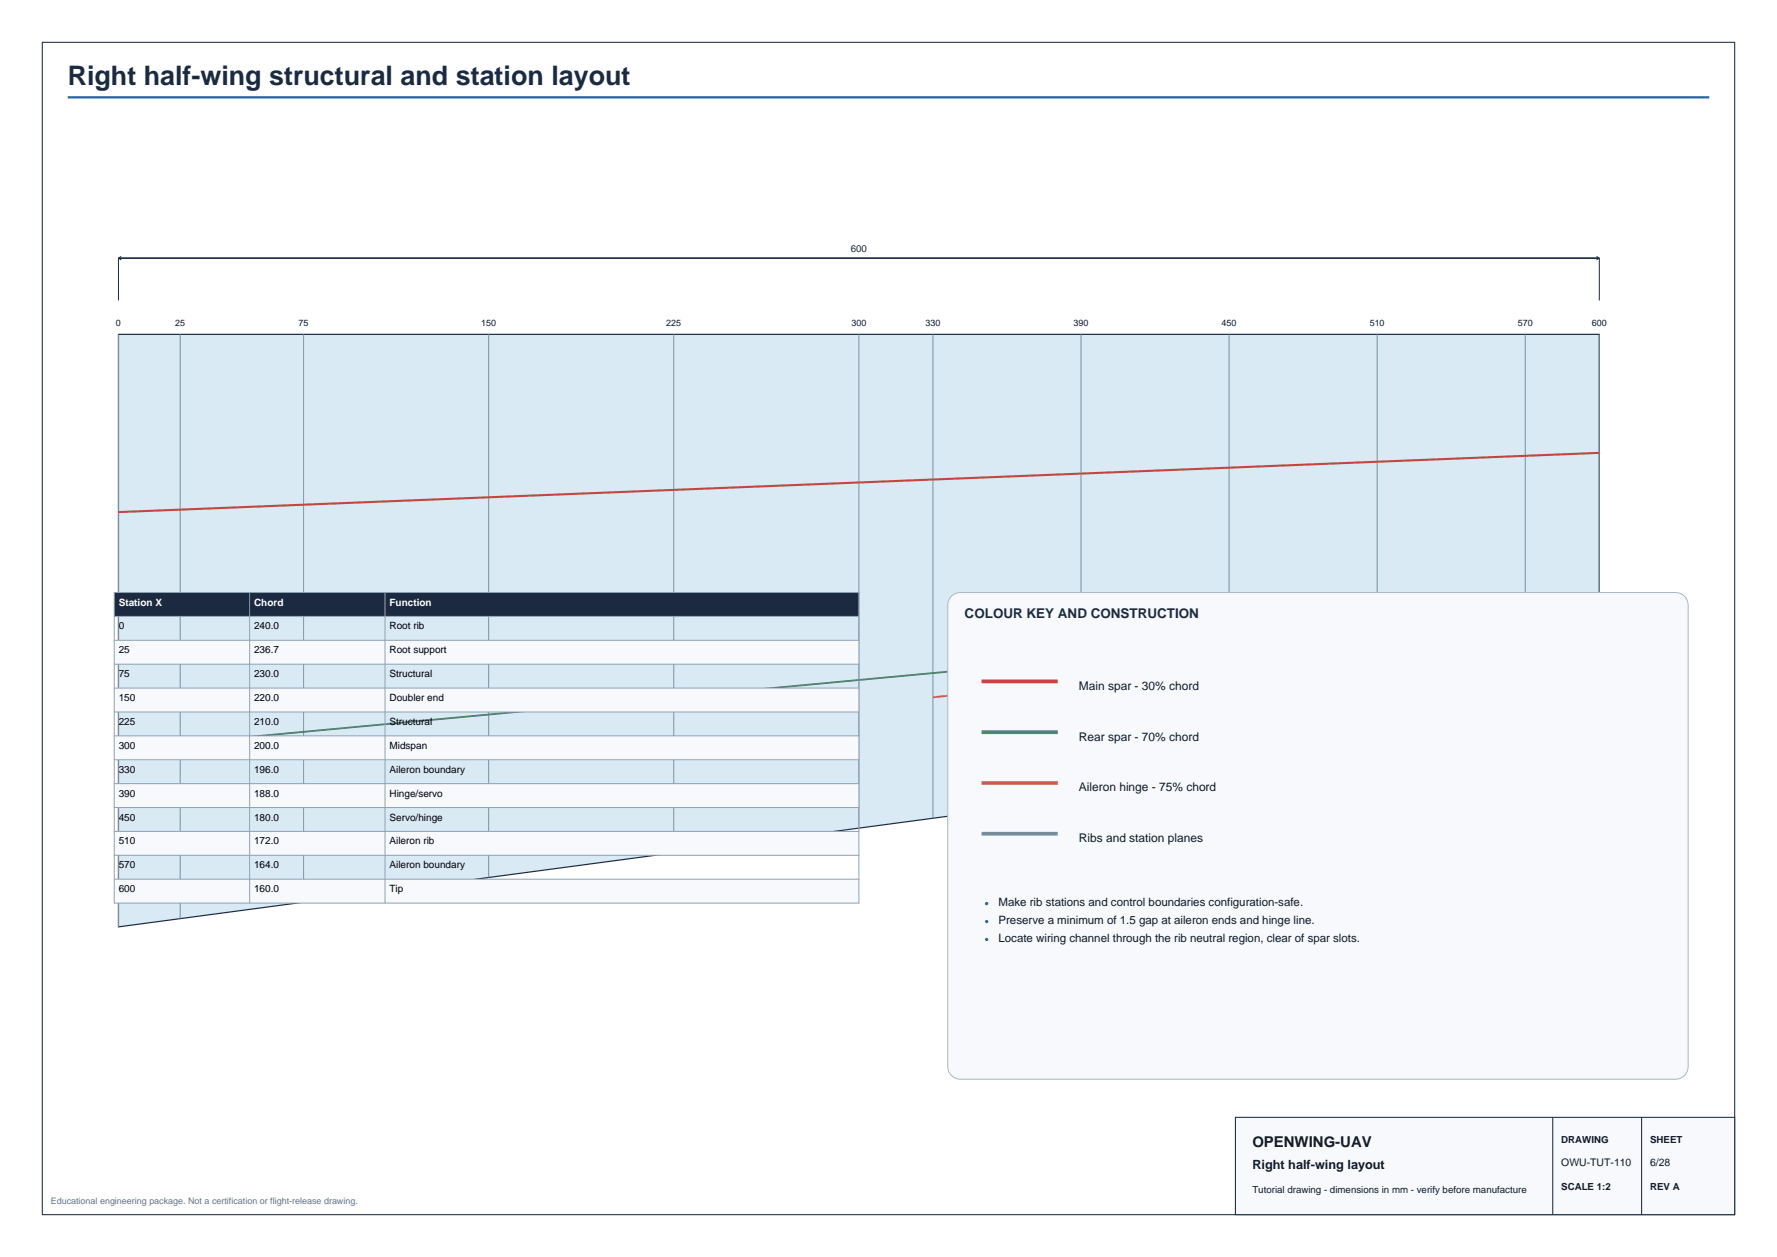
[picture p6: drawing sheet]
<svg xmlns="http://www.w3.org/2000/svg" width="420mm" height="297mm" viewBox="0 0 420 297" stroke-linecap="round" stroke-linejoin="round" font-family="sans-serif">
<defs><g id="words">
<text font-size="6.3" fill="#1b2a41" x="16" y="20">Right half-wing structural and station layout</text>
<text font-size="3.5" fill="#111827" x="296" y="271">OPENWING-UAV</text>
<text font-size="3.2" fill="#1b2a41" x="228" y="146">COLOUR KEY AND CONSTRUCTION</text>
<text font-size="3" fill="#111827" x="296" y="276.2">Right half-wing layout</text>
<g font-size="2.8" fill="#111827">
<text x="255" y="163">Main spar - 30% chord</text>
<text x="255" y="175">Rear spar - 70% chord</text>
<text x="255" y="187">Aileron hinge - 75% chord</text>
<text x="255" y="199">Ribs and station planes</text>
</g>
<g font-size="2.7" fill="#111827">
<text x="236" y="214">Make rib stations and control boundaries configuration-safe.</text>
<text x="236" y="218.2">Preserve a minimum of 1.5 gap at aileron ends and hinge line.</text>
<text x="236" y="222.5">Locate wiring channel through the rib neutral region, clear of spar slots.</text>
</g>
<g font-size="2.5" fill="#111827">
<text x="369" y="275.5">OWU-TUT-110</text>
<text x="390" y="275.5">6/28</text>
</g>
<g font-size="2.4" fill="#fff">
<text x="28.1" y="143.1">Station X</text>
<text x="60.1" y="143.1">Chord</text>
<text x="92.1" y="143.1">Function</text>
</g>
<g font-size="2.4">
<text x="28.1" y="148.7">0</text>
<text x="60.1" y="148.7">240.0</text>
<text x="92.1" y="148.7">Root rib</text>
<text x="28.1" y="154.4">25</text>
<text x="60.1" y="154.4">236.7</text>
<text x="92.1" y="154.4">Root support</text>
<text x="28.1" y="160">75</text>
<text x="60.1" y="160">230.0</text>
<text x="92.1" y="160">Structural</text>
<text x="28.1" y="165.6">150</text>
<text x="60.1" y="165.6">220.0</text>
<text x="92.1" y="165.6">Doubler end</text>
<text x="28.1" y="171.3">225</text>
<text x="60.1" y="171.3">210.0</text>
<text x="92.1" y="171.3">Structural</text>
<text x="28.1" y="176.9">300</text>
<text x="60.1" y="176.9">200.0</text>
<text x="92.1" y="176.9">Midspan</text>
<text x="28.1" y="182.6">330</text>
<text x="60.1" y="182.6">196.0</text>
<text x="92.1" y="182.6">Aileron boundary</text>
<text x="28.1" y="188.2">390</text>
<text x="60.1" y="188.2">188.0</text>
<text x="92.1" y="188.2">Hinge/servo</text>
<text x="28.1" y="193.9">450</text>
<text x="60.1" y="193.9">180.0</text>
<text x="92.1" y="193.9">Servo/hinge</text>
<text x="28.1" y="199.5">510</text>
<text x="60.1" y="199.5">172.0</text>
<text x="92.1" y="199.5">Aileron rib</text>
<text x="28.1" y="205.2">570</text>
<text x="60.1" y="205.2">164.0</text>
<text x="92.1" y="205.2">Aileron boundary</text>
<text x="28.1" y="210.8">600</text>
<text x="60.1" y="210.8">160.0</text>
<text x="92.1" y="210.8">Tip</text>
</g>
<text font-size="2.3" fill="#1b2a41" x="201.1" y="59.5">600</text>
<g font-size="2.3" fill="#111827">
<text x="369" y="270">DRAWING</text>
<text x="390" y="270">SHEET</text>
<text x="296" y="281.8">Tutorial drawing - dimensions in mm - verify before manufacture</text>
<text x="369" y="281.2">SCALE 1:2</text>
<text x="390" y="281.2">REV A</text>
</g>
<g font-size="2.1" fill="#111827">
<text x="27.4" y="77">0</text>
<text x="41.4" y="77">25</text>
<text x="70.6" y="77">75</text>
<text x="113.7" y="77">150</text>
<text x="157.5" y="77">225</text>
<text x="201.2" y="77">300</text>
<text x="218.7" y="77">330</text>
<text x="253.7" y="77">390</text>
<text x="288.7" y="77">450</text>
<text x="323.7" y="77">510</text>
<text x="358.7" y="77">570</text>
<text x="376.2" y="77">600</text>
</g>
<text font-size="2.1" fill="#667085" x="12" y="284.5">Educational engineering package. Not a certification or flight-release drawing.</text>
</g></defs>
<path d="M16 23h388" fill="none" stroke="#2563a6" stroke-width=".53"/>
<path d="M28 79h350v93.3l-350 46.7z" fill-rule="evenodd" fill="#d9eaf4" stroke="#1b2a41" stroke-width=".28"/>
<path d="M28 79v140M42.6 79v138.1M71.7 79v134.2M115.5 79v128.3M159.2 79v122.5M203 79v116.7M220.5 79v114.3M255.5 79v109.7M290.5 79v105M325.5 79v100.3M360.5 79v95.7M378 79v93.3" fill="none" stroke="#7890a7" stroke-width=".24"/>
<path d="M378 107l-350 14" fill="none" stroke="#c74440" stroke-width=".49"/>
<path d="M378 144.3l-350 32.7" fill="none" stroke="#4b8a67" stroke-width=".42"/>
<path d="M360.5 150.8l-140 13.9" fill="none" stroke="#d58936" stroke-width=".46"/>
<path d="M28 61v10M28 61h350M28 61l.7 .4M28.7 60.6l-.7 .4M377.3 60.6l.7 .4M378 61v10M378 61l-.7 .4" fill="none" stroke="#1b2a41" stroke-width=".24"/>
<path d="M27 140h176v5.6h-176z" fill-rule="evenodd" fill="#1b2a41"/>
<g fill="#f7f9fc">
<path d="M27 151.3h176v5.6h-176z" fill-rule="evenodd"/>
<path d="M27 162.6h176v5.6h-176z" fill-rule="evenodd"/>
<path d="M27 173.9h176v5.6h-176z" fill-rule="evenodd"/>
<path d="M27 185.2h176v5.6h-176z" fill-rule="evenodd"/>
<path d="M27 196.4h176v5.7h-176z" fill-rule="evenodd"/>
<path d="M27 207.7h176v5.7h-176z" fill-rule="evenodd"/>
</g>
<g fill="none" stroke="#8fa1b4" stroke-width=".24">
<path d="M27 140h176v73.4h-176zM59 140v73.4M91 140v73.4M27 145.6h176M27 151.3h176M27 156.9h176M27 162.6h176M27 168.2h176M27 173.9h176M27 179.5h176M27 185.2h176M27 190.8h176"/>
<path d="M27 196.4h176M27 202.1h176M27 207.7h176"/>
</g>
<path d="M224.7 141.1a2.99 2.99 0 0 1 2.3-1.1h169a3 3 0 0 1 3 3v109a3 3 0 0 1-3 3h-169a3 3 0 0 1-3-3v-109l.1-.7z" fill-rule="evenodd" fill="#f7f9fc" stroke="#aab7c6" stroke-width=".24"/>
<path d="M232 161h18" fill="none" stroke="#c74440" stroke-width=".88" stroke-linecap="butt"/>
<path d="M232 173h18" fill="none" stroke="#4b8a67" stroke-width=".88" stroke-linecap="butt"/>
<path d="M232 185h18" fill="none" stroke="#d58936" stroke-width=".88" stroke-linecap="butt"/>
<path d="M232 197h18" fill="none" stroke="#7890a7" stroke-width=".88" stroke-linecap="butt"/>
<g fill="#2563a6">
<circle cx="233.2" cy="213.5" r=".39"/>
<circle cx="233.2" cy="217.7" r=".39"/>
<circle cx="233.2" cy="222" r=".39"/>
</g>
<path d="M10 10h400v277h-400z" fill="none" stroke="#1b2a41" stroke-width=".25"/>
<path d="M292 264h118v23h-118z" fill-rule="evenodd" fill="#f7f9fc" stroke="#1b2a41" stroke-width=".25"/>
<path d="M367 264v23M388 264v23" fill="none" stroke="#1b2a41" stroke-width=".25"/>
<use href="#words"/>
</svg>
